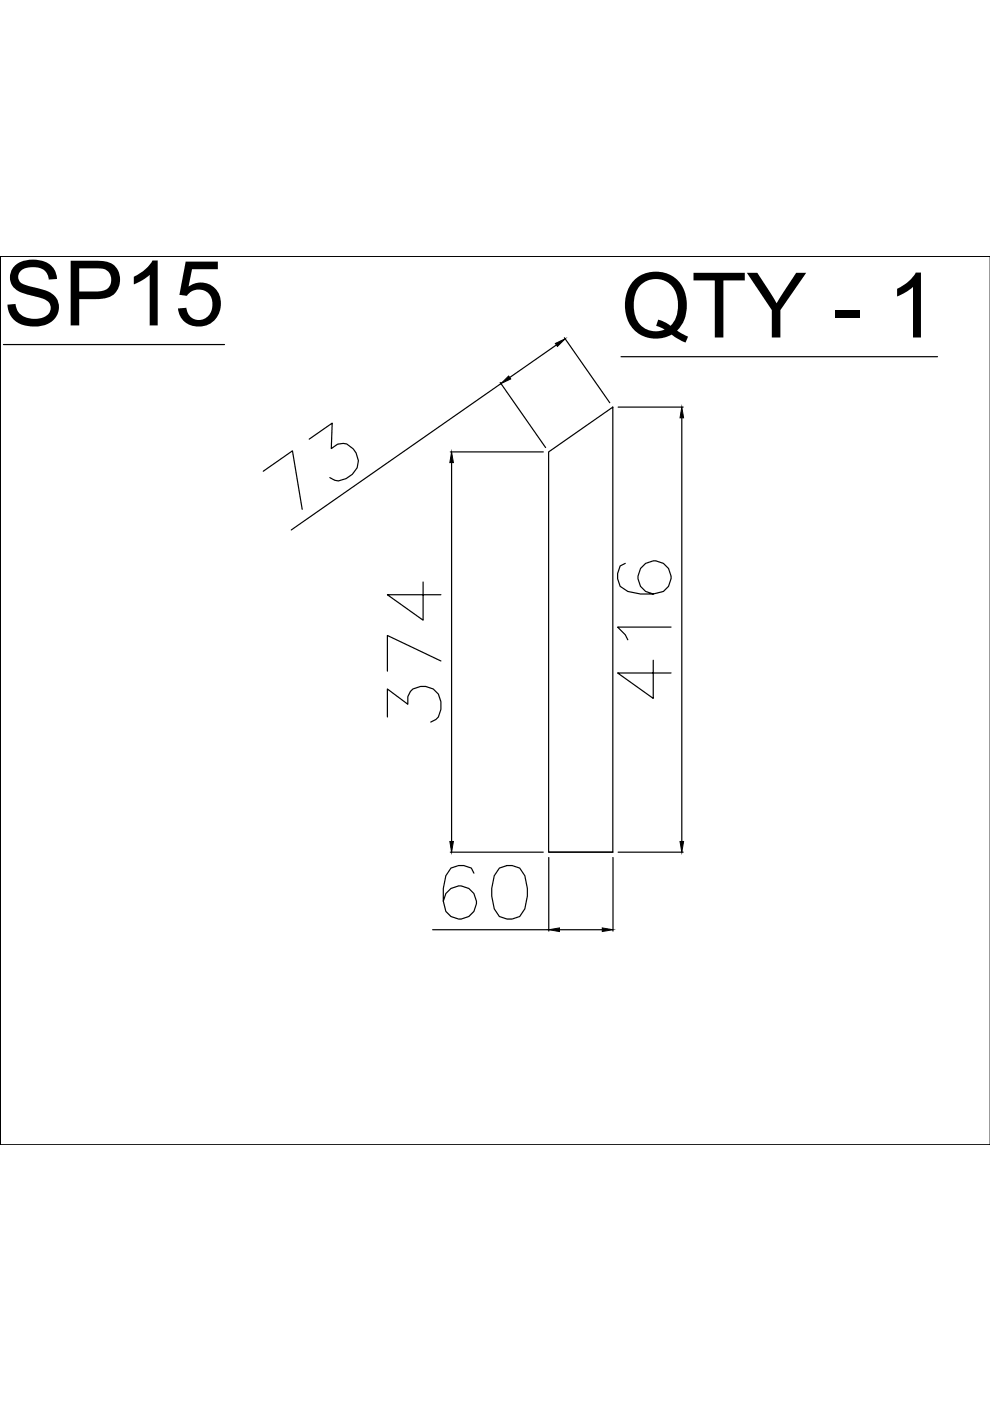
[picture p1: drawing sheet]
<svg xmlns="http://www.w3.org/2000/svg" width="210mm" height="297mm" viewBox="0 0 210 297" stroke-linecap="round" stroke-linejoin="round" font-family="sans-serif">
<defs><g id="words">
<g font-size="19.2">
<text x=".7" y="69">SP15</text>
<text x="131.7" y="71.6">QTY - 1</text>
</g>
</g></defs>
<!-- layer: 0 -->
<g fill="none" stroke="#000" stroke-width=".25">
<path d="M0 54.3h.1M0 54.3v188.5h210h-210v-188.5h210zM.7 73.1h46.9M118 73.1l-9.9 6.9M119.7 71.6l9.6 13.8M131.7 75.6h67.1M55.8 99.9l6.2-4.3 2.1 12.4M65.6 93.1l4.8-3.4-.2 5.4a3.1 3.1 0 0 1 5.3 .9 3.8 3.8 0 0 1-2.1 5.5l-1.7 .5-.7-.2-1.1-.5M95.5 95.8h19.7M95.7 98.1v80.3M106.1 81.1l9.6 13.8M106.2 81.3l-44.5 31.1"/>
<path d="M116.3 95.8l13.6-9.5v94.4h-13.6zM131.1 86.3h13.7M144.6 88.6v89.8M132.6 119.5l-1.1 .5-.6 1.6v1.1l.6 1.6 1.6 1.1 2.7 .5h2.7l2.2-.5a3.5 3.5 0 0 0 .3-5.7 3.5 3.5 0 0 0-5.5 1.4 3.5 3.5 0 0 0 3 4.8M89.7 123.4v8.1l-7.6-5.4h11.4M138.5 140v8.1l-7.6-5.4h11.4M142.3 133h-11.4l1.7 1.6 .5 1.1M82.1 152v-5.9l4.4 3.2a3.1 3.1 0 0 1 3.7-3.8 3.8 3.8 0 0 1 3.3 4.9l-.6 1.6-.5 .6-1.1 .5M93.5 140.1l-11.4-5.4v7.6M91.7 197.1h24.7M95.5 180.7h19.7M100.5 185.1l-.6-1-1.6-.6h-1.1l-1.6 .6-1.1 1.6-.5 2.7v2.7l.5 2.1a3.5 3.5 0 0 0 5.7 .4 3.5 3.5 0 0 0-1.4-5.5 3.5 3.5 0 0 0-4.8 3"/>
<path d="M105.9 184.1l1.6-.6h1.1l1.6 .6 1.1 1.6 .5 2.7v1.6l-.5 2.7-1.1 1.6-1.6 .6h-1.1l-1.6-.6-1.1-1.6-.5-2.7v-1.6l.5-2.7zM116.4 180.7h13.6M116.4 181.8v15.6M118.6 197.1h9.1M130 181.8v15.6M131.1 180.7h13.7"/>
</g>
<path d="M106.2 81.3l1.7-1.6 .4 .6zM117.8 72.8l2-1-1.6 1.6zM95.7 95.8l.4 2.3h-.7zM144.6 86.3l.3 2.3h-.7zM95.4 178.4h.7l-.4 2.3zM144.2 178.4h.7l-.3 2.3zM116.4 197.1l2.2-.4v.8zM127.7 196.7l2.3 .4-2.3 .4z" fill="#000" stroke="#000" stroke-width=".21"/>
<use href="#words"/>
</svg>
